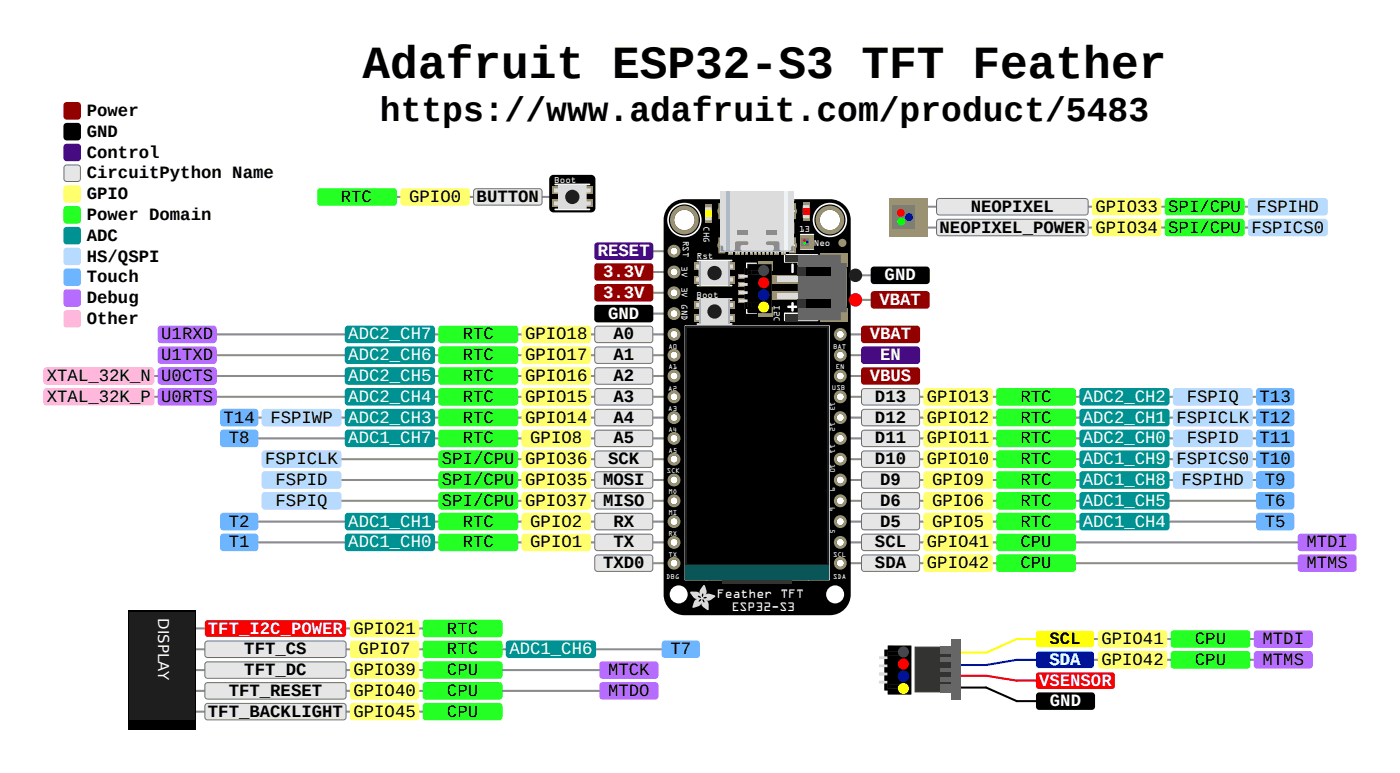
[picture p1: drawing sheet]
<svg xmlns="http://www.w3.org/2000/svg" width="128mm" height="71mm" viewBox="0 0 128 71" stroke-linecap="round" stroke-linejoin="round" font-family="sans-serif">
<defs><g id="words">
<text font-size="4.2" x="33.2" y="7.1">Adafruit ESP32-S3 TFT Feather</text>
<text font-size="3.2" x="34.8" y="11.1">https://www.adafruit.com/product/5483</text>
<g font-size="1.6">
<text x="7.9" y="10.6">Power</text>
<text x="7.9" y="12.5">GND</text>
<text x="7.9" y="14.4">Control</text>
<text x="7.9" y="16.3">CircuitPython Name</text>
<text x="7.9" y="18.2">GPIO</text>
<text x="7.9" y="20.1">Power Domain</text>
<text x="7.9" y="22">ADC</text>
<text x="7.9" y="23.9">HS/QSPI</text>
<text x="31.2" y="18.5">RTC</text>
<text x="37.5" y="18.5">GPIO0</text>
<text x="43.7" y="18.5">BUTTON</text>
<text x="86.1" y="21.3">NEOPIXEL_POWER GPIO34 SPI/CPU FSPICS0</text>
<text x="89" y="19.4">NEOPIXEL</text>
<text x="100.4" y="19.4">GPIO33 SPI/CPU</text>
<text x="115.1" y="19.4">FSPIHD</text>
<text x="7.9" y="25.9">Touch</text>
<text x="7.9" y="27.8">Debug</text>
<text x="7.9" y="29.7">Other</text>
<text x="4.3" y="34.9">XTAL_32K_N U0CTS</text>
<text x="14.8" y="31.1">U1RXD</text>
<text x="14.8" y="33">U1TXD</text>
<text x="42.4" y="31.1">RTC</text>
<text x="42.4" y="33">RTC</text>
<text x="42.4" y="34.9">RTC</text>
<text x="48.1" y="31.1">GPIO18</text>
<text x="48.1" y="33">GPIO17</text>
<text x="48.1" y="34.9">GPIO16</text>
<text x="56.2" y="31.1">A0</text>
<text x="56.2" y="33">A1</text>
<text x="56.2" y="34.9">A2</text>
<text x="4.3" y="36.8">XTAL_32K_P U0RTS</text>
<text x="20.5" y="38.7">T14</text>
<text x="21" y="40.6">T8</text>
<text x="24.8" y="38.7">FSPIWP</text>
<text x="42.4" y="36.8">RTC</text>
<text x="42.4" y="38.7">RTC</text>
<text x="42.4" y="40.6">RTC</text>
<text x="48.1" y="36.8">GPIO15</text>
<text x="48.1" y="38.7">GPIO14</text>
<text x="48.6" y="40.6">GPIO8</text>
<text x="56.2" y="36.8">A3</text>
<text x="56.2" y="38.7">A4</text>
<text x="56.2" y="40.6">A5</text>
<text x="80.2" y="36.8">D13</text>
<text x="80.2" y="38.7">D12</text>
<text x="80.2" y="40.6">D11</text>
<text x="84.9" y="36.8">GPIO13</text>
<text x="84.9" y="38.7">GPIO12</text>
<text x="84.9" y="40.6">GPIO11</text>
<text x="93.5" y="36.8">RTC</text>
<text x="93.5" y="38.7">RTC</text>
<text x="93.5" y="40.6">RTC</text>
<text x="108.7" y="36.8">FSPIQ</text>
<text x="108.7" y="40.6">FSPID</text>
<text x="115.4" y="36.8">T13</text>
<text x="115.4" y="40.6">T11</text>
<text x="24.3" y="42.5">FSPICLK</text>
<text x="25.2" y="44.4">FSPID</text>
<text x="25.2" y="46.3">FSPIQ</text>
<text x="40.5" y="42.5">SPI/CPU GPIO36</text>
<text x="40.5" y="44.4">SPI/CPU GPIO35</text>
<text x="40.5" y="46.3">SPI/CPU GPIO37</text>
<text x="55.3" y="44.4">MOSI</text>
<text x="55.3" y="46.3">MISO</text>
<text x="55.7" y="42.5">SCK</text>
<text x="80.2" y="42.5">D10</text>
<text x="80.6" y="44.4">D9</text>
<text x="80.6" y="46.3">D6</text>
<text x="84.9" y="42.5">GPIO10</text>
<text x="85.4" y="44.4">GPIO9</text>
<text x="85.4" y="46.3">GPIO6</text>
<text x="93.5" y="42.5">RTC</text>
<text x="93.5" y="44.4">RTC</text>
<text x="93.5" y="46.3">RTC</text>
<text x="108.3" y="44.4">FSPIHD</text>
<text x="115.9" y="44.4">T9</text>
<text x="115.9" y="46.3">T6</text>
<text x="21" y="48.2">T2</text>
<text x="21" y="50.1">T1</text>
<text x="42.4" y="48.2">RTC</text>
<text x="42.4" y="50.1">RTC</text>
<text x="48.6" y="48.2">GPIO2</text>
<text x="48.6" y="50.1">GPIO1</text>
<text x="55.3" y="52">TXD0</text>
<text x="56.2" y="48.2">RX</text>
<text x="56.2" y="50.1">TX</text>
<text x="80.2" y="50.1">SCL</text>
<text x="80.2" y="52">SDA</text>
<text x="80.6" y="48.2">D5</text>
<text x="84.9" y="50.1">GPIO41</text>
<text x="84.9" y="52">GPIO42</text>
<text x="85.4" y="48.2">GPIO5</text>
<text x="93.5" y="48.2">RTC</text>
<text x="93.5" y="50.1">CPU</text>
<text x="93.5" y="52">CPU</text>
<text x="115.9" y="48.2">T5</text>
<text x="119.7" y="50.1">MTDI</text>
<text x="119.7" y="52">MTMS</text>
<text x="22.4" y="59.9">TFT_CS</text>
<text x="32.9" y="59.9">GPIO7</text>
<text x="41" y="58">RTC</text>
<text x="41" y="59.9">RTC</text>
<text x="61.4" y="59.9">T7</text>
<text x="96.2" y="59">SCL</text>
<text x="100.9" y="59">GPIO41</text>
<text x="109.5" y="59">CPU</text>
<text x="115.7" y="59">MTDI</text>
<text x="19" y="65.6">TFT_BACKLIGHT GPIO45</text>
<text x="21" y="63.7">TFT_RESET</text>
<text x="22.4" y="61.8">TFT_DC</text>
<text x="32.4" y="63.7">GPIO40</text>
<text x="32.4" y="61.8">GPIO39</text>
<text x="41" y="61.8">CPU</text>
<text x="41" y="63.7">CPU</text>
<text x="41" y="65.6">CPU</text>
<text x="55.7" y="61.8">MTCK</text>
<text x="55.7" y="63.7">MTDO</text>
<text x="100.9" y="60.9">GPIO42</text>
<text x="109.5" y="60.9">CPU</text>
<text x="115.7" y="60.9">MTMS</text>
</g>
<g font-size="1.6" fill="#fff">
<text x="54.8" y="23.5">RESET</text>
<text x="55.3" y="25.4">3.3V</text>
<text x="55.3" y="27.3">3.3V</text>
<text x="55.7" y="29.2">GND</text>
<text x="80.6" y="27.9">VBAT</text>
<text x="81.1" y="25.7">GND</text>
<text x="31.9" y="31.1">ADC2_CH7</text>
<text x="31.9" y="33">ADC2_CH6</text>
<text x="31.9" y="34.9">ADC2_CH5</text>
<text x="79.7" y="31.1">VBAT</text>
<text x="79.7" y="34.9">VBUS</text>
<text x="80.6" y="33">EN</text>
<text x="31.9" y="36.8">ADC2_CH4</text>
<text x="31.9" y="38.7">ADC2_CH3</text>
<text x="31.9" y="40.6">ADC1_CH7</text>
<text x="99.2" y="36.8">ADC2_CH2</text>
<text x="99.2" y="38.7">ADC2_CH1 FSPICLK T12</text>
<text x="99.2" y="40.6">ADC2_CH0</text>
<text x="99.2" y="42.5">ADC1_CH9 FSPICS0 T10</text>
<text x="99.2" y="44.4">ADC1_CH8</text>
<text x="99.2" y="46.3">ADC1_CH5</text>
<text x="31.9" y="48.2">ADC1_CH1</text>
<text x="31.9" y="50.1">ADC1_CH0</text>
<text x="99.2" y="48.2">ADC1_CH4</text>
<text x="46.7" y="59.9">ADC1_CH6</text>
<text x="95.2" y="62.8">VSENSOR</text>
<text x="96.2" y="60.9">SDA</text>
<text x="96.2" y="64.7">GND</text>
</g>
<text font-size="1.6" fill="#fffff7" x="19" y="58">TFT_I2C_POWER GPIO21</text>
<text font-size="1.4" fill="#fff" x="14.5" y="56.6" transform="rotate(90 14.5 56.6)">DISPLAY</text>
<g font-size="1" fill="#fff">
<text x="65.7" y="54.7">Feather</text>
<text x="67" y="56">ESP32-S3</text>
<text x="71.5" y="54.7">TFT</text>
</g>
<g font-size=".7" fill="#fff">
<text x="50.8" y="16.8">Boot</text>
<text x="62.6" y="22" transform="rotate(90 62.6 22)">RST</text>
<text x="63.8" y="23.7">Rst</text>
<text x="64.5" y="20.7" transform="rotate(90 64.5 20.7)">CHG</text>
<text x="73.2" y="21.2">13</text>
<text x="74.6" y="22.5">Neo</text>
<text x="62.5" y="24.4" transform="rotate(90 62.5 24.4)">3V</text>
<text x="62.5" y="26.3" transform="rotate(90 62.5 26.3)">3V</text>
<text x="62.5" y="27.9" transform="rotate(90 62.5 27.9)">GND</text>
<text x="63.8" y="27.3">Boot</text>
<text x="70.9" y="28" transform="rotate(90 70.9 28)">I2C</text>
</g>
<g font-size=".6" fill="#fff">
<text x="61.2" y="35.8">A2</text>
<text x="61.2" y="33.8">A1</text>
<text x="61.2" y="31.9">A0</text>
<text x="76.2" y="35.7">USB</text>
<text x="76.3" y="31.9">BAT</text>
<text x="76.6" y="33.8">EN</text>
<text x="61.2" y="37.7">A3</text>
<text x="61.2" y="41.5">A5</text>
<text x="61.2" y="39.6">A4</text>
<text x="76.1" y="36.8" transform="rotate(90 76.1 36.8)">13</text>
<text x="76.1" y="38.7" transform="rotate(90 76.1 38.7)">12</text>
<text x="76.1" y="40.7" transform="rotate(90 76.1 40.7)">11</text>
<text x="61.1" y="43.4">SCK</text>
<text x="61.2" y="45.3">MO</text>
<text x="61.2" y="47.2">MI</text>
<text x="76.1" y="42.5" transform="rotate(90 76.1 42.5)">10</text>
<text x="76.1" y="44.6" transform="rotate(90 76.1 44.6)">9</text>
<text x="76.1" y="46.5" transform="rotate(90 76.1 46.5)">6</text>
<text x="61" y="53">DBG</text>
<text x="61.2" y="49.1">RX</text>
<text x="61.2" y="51">TX</text>
<text x="76.1" y="48.5" transform="rotate(90 76.1 48.5)">5</text>
<text x="76.3" y="53">SDA</text>
<text x="76.3" y="51">SCL</text>
</g>
</g></defs>
<path d="M57.2 23h3.9" fill="none" stroke="#8c8c8c" stroke-width=".19"/>
<path d="M54.6 22.2h5l.2 .2 .1 .1v1l-.1 .2-.2 .1h-4.8l-.3-.1v-.2v-1z" fill="#490092"/>
<path d="M57.2 24.9h3.9" fill="none" stroke="#8c8c8c" stroke-width=".19"/>
<path d="M54.6 24.1h5h.1l.2 .3v1l-.1 .2-.2 .1h-4.8l-.3-.1v-.2v-1z" fill="#920000"/>
<path d="M57.2 26.8h3.9" fill="none" stroke="#8c8c8c" stroke-width=".19"/>
<path d="M54.6 26.1l5-.1 .2 .2 .1 .1v1l-.2 .3h-.1h-4.8h-.2l-.1-.3v-1z" fill="#920000"/>
<path d="M17.2 30.6h43.9M57.2 28.7h3.9" fill="none" stroke="#8c8c8c" stroke-width=".19"/>
<path d="M54.6 28l5-.1 .1 .1 .2 .2v1l-.1 .2-.2 .1h-4.8l-.3-.1v-.2v-1z" fill="#000"/>
<path d="M54.6 29.9h.2h4.8h.1l.1 .2v1l-.1 .2-.1 .1h-4.8l-.2-.1-.1-.2v-1z" fill="#e6e6e6" stroke="#737373" stroke-width=".09"/>
<path d="M47.8 30l.3-.2h5.8l.1 .1 .2 .2v1l-.2 .3h-.1h-5.8h-.2l-.1-.3z" fill="#ffff6d"/>
<path d="M40.3 29.9l6.9-.1 .2 .2 .1 .1v1l-.1 .2-.2 .1h-6.7h-.2l-.1-.3v-1z" fill="#24ff24"/>
<path d="M31.6 30l.3-.2h7.7l.1 .1 .2 .2v1l-.2 .3h-.1h-7.7h-.2l-.1-.3z" fill="#009292"/>
<path d="M14.5 30l.2-.2h4.9l.1 .1 .2 .2v1l-.2 .3h-.1h-4.9h-.1l-.2-.3z" fill="#b66dff"/>
<path d="M17.2 32.5h43.9" fill="none" stroke="#8c8c8c" stroke-width=".19"/>
<path d="M54.6 31.8h.2h4.8h.1l.1 .2v1l-.1 .2-.1 .1h-4.8l-.2-.1-.1-.2v-1z" fill="#e6e6e6" stroke="#737373" stroke-width=".09"/>
<path d="M47.8 31.9l.3-.2h5.8l.2 .2 .1 .1v1l-.2 .3h-.1h-5.8h-.2l-.1-.3z" fill="#ffff6d"/>
<path d="M40.3 31.8l6.9-.1 .2 .2 .1 .1v1l-.1 .2-.2 .1h-6.7l-.3-.1v-.2v-1z" fill="#24ff24"/>
<path d="M31.6 31.9l.3-.2h7.7l.2 .2 .1 .1v1l-.2 .3h-.1h-7.7l-.3-.1v-.2z" fill="#009292"/>
<path d="M14.5 31.9l.2-.2h4.9l.2 .2 .1 .1v1l-.2 .3h-.1h-4.9h-.1l-.2-.3z" fill="#b66dff"/>
<path d="M9.1 34.4h52" fill="none" stroke="#8c8c8c" stroke-width=".19"/>
<path d="M54.6 33.8l.2-.1h4.8l.1 .1 .1 .1v1l-.1 .2-.1 .1h-4.8l-.2-.1-.1-.2v-1z" fill="#e6e6e6" stroke="#737373" stroke-width=".09"/>
<path d="M47.9 33.7l6-.1 .1 .1 .2 .2v1l-.2 .3h-.1h-5.8l-.3-.1v-.2v-1z" fill="#ffff6d"/>
<path d="M40.3 33.7l6.9-.1 .1 .1 .2 .2v1l-.1 .2-.2 .1h-6.7l-.3-.1v-.2v-1z" fill="#24ff24"/>
<path d="M31.7 33.7l7.9-.1 .1 .1 .2 .2v1l-.1 .2-.2 .1h-7.7l-.3-.1v-.2v-1z" fill="#009292"/>
<path d="M14.6 33.7l5-.1 .1 .1 .2 .2v1l-.2 .3h-.1h-4.9h-.1l-.2-.3v-1z" fill="#b66dff"/>
<path d="M4.1 33.7l9.7-.1 .2 .1 .1 .2v1v.2l-.3 .1h-9.5l-.3-.1v-.2v-1z" fill="#ffb6db"/>
<path d="M9.1 36.3h52" fill="none" stroke="#8c8c8c" stroke-width=".19"/>
<path d="M54.6 35.7l.2-.1h4.8l.1 .1 .1 .1v1l-.1 .2-.1 .1h-4.8l-.2-.1-.1-.2v-1z" fill="#e6e6e6" stroke="#737373" stroke-width=".09"/>
<path d="M47.9 35.6l6-.1 .1 .1 .2 .2v1l-.2 .3h-.1h-5.8h-.2l-.1-.3v-1z" fill="#ffff6d"/>
<path d="M40.3 35.6l6.9-.1 .2 .2 .1 .1v1l-.2 .3h-.1h-6.7h-.2l-.1-.3v-1z" fill="#24ff24"/>
<path d="M31.7 35.6l7.9-.1 .1 .1 .2 .2v1l-.2 .3h-.1h-7.7h-.2l-.1-.3v-1z" fill="#009292"/>
<path d="M14.6 35.6l5-.1 .2 .2 .1 .1v1l-.2 .3h-.1h-4.9h-.1l-.2-.3v-1z" fill="#b66dff"/>
<path d="M4 35.7l.3-.2h9.5l.3 .2v.1v1l-.1 .3h-.2h-9.5h-.2l-.1-.3z" fill="#ffb6db"/>
<path d="M21.9 38.2h39.2" fill="none" stroke="#8c8c8c" stroke-width=".19"/>
<path d="M54.6 37.6l.2-.1h4.8l.1 .1 .1 .1v1l-.1 .2-.1 .1h-4.8l-.2-.1-.1-.2v-1z" fill="#e6e6e6" stroke="#737373" stroke-width=".09"/>
<path d="M47.8 37.6l.3-.2h5.8l.1 .1 .2 .2v1l-.2 .3h-.1h-5.8h-.2l-.1-.3z" fill="#ffff6d"/>
<path d="M40.3 37.5l6.9-.1 .2 .2 .1 .1v1l-.1 .2-.2 .1h-6.7l-.3-.1v-.2v-1z" fill="#24ff24"/>
<path d="M31.6 37.6l.3-.2h7.7l.1 .1 .2 .2v1l-.2 .3h-.1h-7.7l-.3-.1v-.2z" fill="#009292"/>
<path d="M24 37.6l.3-.2h6.7l.3 .2v.1v1v.2l-.3 .1h-6.7h-.2l-.1-.3z" fill="#b6dbff"/>
<path d="M20.2 37.6l.3-.2 3 .1 .2 .2-.1 1.2-.2 .1h-3.1l-.1-.3z" fill="#6db6ff"/>
<path d="M21.9 40.2h39.2" fill="none" stroke="#8c8c8c" stroke-width=".19"/>
<path d="M54.6 39.5l.2-.1h4.8l.1 .1 .1 .1v1.1l-.1 .1-.1 .1h-4.8l-.2-.1-.1-.1v-1.1z" fill="#e6e6e6" stroke="#737373" stroke-width=".09"/>
<path d="M47.8 39.5l.3-.2h5.8l.1 .1 .2 .2v1.1l-.2 .2-.1 .1h-5.8l-.2-.1-.1-.2z" fill="#ffff6d"/>
<path d="M40.3 39.4l6.9-.1 .2 .2 .1 .1v1.1l-.1 .1-.2 .2h-6.7l-.2-.1-.1-.2v-1.1z" fill="#24ff24"/>
<path d="M31.6 39.5l.3-.2h7.7l.1 .1 .2 .2v1.1l-.2 .2-.1 .1h-7.7l-.2-.1-.1-.2z" fill="#009292"/>
<path d="M20.2 39.5l.3-.2 3 .1 .2 .2-.1 1.2-.2 .2-3.1-.1-.1-.2z" fill="#6db6ff"/>
<path d="M27.6 42.1h33.5" fill="none" stroke="#8c8c8c" stroke-width=".19"/>
<path d="M54.6 41.4l.2-.1h4.8l.1 .1 .1 .2v1l-.1 .1-.1 .1h-4.8l-.2-.1-.1-.1v-1z" fill="#e6e6e6" stroke="#737373" stroke-width=".09"/>
<path d="M47.8 41.4l.3-.1h5.8l.2 .1 .1 .2v1l-.2 .2-.1 .1h-5.8l-.2-.1-.1-.2z" fill="#ffff6d"/>
<path d="M40.3 41.3h6.9l.2 .1 .1 .2v1l-.1 .1-.2 .2h-6.7l-.3-.2v-.1v-1z" fill="#24ff24"/>
<path d="M24 41.4l.3-.1h6.7l.3 .1v.2v1v.1l-.3 .2h-6.7l-.2-.1-.1-.2z" fill="#b6dbff"/>
<path d="M27.6 44h33.5" fill="none" stroke="#8c8c8c" stroke-width=".19"/>
<path d="M54.6 43.3l.2-.1h4.8l.1 .1 .1 .2v1l-.1 .1-.1 .1h-4.8l-.2-.1-.1-.1v-1z" fill="#e6e6e6" stroke="#737373" stroke-width=".09"/>
<path d="M47.9 43.2h6h.1l.2 .3v1l-.2 .2-.1 .1h-5.8l-.3-.2v-.1v-1z" fill="#ffff6d"/>
<path d="M40.3 43.2h6.9h.1l.2 .3v1l-.1 .1-.2 .2h-6.7l-.3-.2v-.1v-1z" fill="#24ff24"/>
<path d="M24.1 43.2h6.9h.1l.2 .3v1v.1l-.3 .2h-6.7l-.3-.2v-.1v-1z" fill="#b6dbff"/>
<path d="M27.6 45.9h33.5" fill="none" stroke="#8c8c8c" stroke-width=".19"/>
<path d="M54.6 45.2l.2-.1h4.8l.1 .1 .1 .2v1l-.1 .1-.1 .1h-4.8l-.2-.1-.1-.1v-1z" fill="#e6e6e6" stroke="#737373" stroke-width=".09"/>
<path d="M47.9 45.1h6h.1l.2 .3v1l-.2 .2-.1 .1h-5.8l-.2-.1-.1-.2v-1z" fill="#ffff6d"/>
<path d="M40.3 45.1h6.9l.2 .1 .1 .2v1l-.2 .2-.1 .1h-6.7l-.2-.1-.1-.2v-1z" fill="#24ff24"/>
<path d="M24 45.2l.3-.1h6.7l.3 .1v.2v1l-.2 .2-.1 .1h-6.7l-.2-.1-.1-.2z" fill="#b6dbff"/>
<path d="M21.9 47.8h39.2" fill="none" stroke="#8c8c8c" stroke-width=".19"/>
<path d="M54.6 47.1l.2-.1h4.8l.1 .1 .1 .2v1l-.1 .2h-.1h-4.8h-.2l-.1-.2v-1z" fill="#e6e6e6" stroke="#737373" stroke-width=".09"/>
<path d="M47.8 47.1l.3-.1h5.8h.1l.2 .3v1l-.1 .1-.2 .2h-5.8l-.3-.2v-.1z" fill="#ffff6d"/>
<path d="M40.3 47h6.9l.2 .1 .1 .2v1l-.1 .1-.2 .2h-6.7l-.3-.2v-.1v-1z" fill="#24ff24"/>
<path d="M31.7 47h7.9h.1l.2 .3v1l-.1 .1-.2 .2h-7.7l-.3-.2v-.1v-1z" fill="#009292"/>
<path d="M20.2 47.1l.3-.1h3l.2 .3-.1 1.1-.2 .2-3.1-.1-.1-.2z" fill="#6db6ff"/>
<path d="M21.9 49.7h39.2" fill="none" stroke="#8c8c8c" stroke-width=".19"/>
<path d="M54.6 49l.2-.1h4.8l.1 .1 .1 .2v1l-.1 .2h-.1h-4.8h-.2l-.1-.2v-1z" fill="#e6e6e6" stroke="#737373" stroke-width=".09"/>
<path d="M47.8 49l.3-.1h5.8h.1l.2 .3v1l-.2 .2-.1 .1h-5.8l-.2-.1-.1-.2z" fill="#ffff6d"/>
<path d="M40.3 48.9h6.9l.2 .1 .1 .2v1l-.1 .1-.2 .2h-6.7l-.2-.1-.1-.2v-1z" fill="#24ff24"/>
<path d="M31.6 49l.3-.1h7.7h.1l.2 .3v1l-.2 .2-.1 .1h-7.7l-.2-.1-.1-.2z" fill="#009292"/>
<path d="M20.2 49l.3-.1h3l.2 .3-.1 1.1-.2 .2-3.1-.1-.1-.2z" fill="#6db6ff"/>
<path d="M57.2 51.6h3.9" fill="none" stroke="#8c8c8c" stroke-width=".19"/>
<path d="M54.6 50.9l.2-.1h4.8l.1 .1 .1 .2v1l-.1 .2h-.1h-4.8h-.2l-.1-.2v-1z" fill="#e6e6e6" stroke="#737373" stroke-width=".09"/>
<path d="M77.7 30.6h3.9" fill="none" stroke="#8c8c8c" stroke-width=".19"/>
<path d="M78.9 30l.3-.2h4.8l.3 .2v.1v1v.2l-.3 .1h-4.8h-.2l-.1-.3z" fill="#920000"/>
<path d="M77.7 32.5h3.9" fill="none" stroke="#8c8c8c" stroke-width=".19"/>
<path d="M78.9 31.9l.3-.2h4.8l.3 .2v.1v1v.2l-.3 .1h-4.8l-.3-.1v-.2z" fill="#490092"/>
<path d="M77.7 34.4h3.9" fill="none" stroke="#8c8c8c" stroke-width=".19"/>
<path d="M79 33.7l5-.1 .3 .2v.1v1v.2l-.3 .1h-4.8l-.3-.1v-.2v-1z" fill="#920000"/>
<path d="M77.7 36.3h39.1" fill="none" stroke="#8c8c8c" stroke-width=".19"/>
<path d="M79 35.7l.2-.1h4.8l.2 .1 .1 .1v1l-.1 .2-.2 .1h-4.8l-.2-.1-.1-.2v-1z" fill="#e6e6e6" stroke="#737373" stroke-width=".09"/>
<path d="M84.6 35.7l.3-.2h5.8l.2 .2 .1 .1v1l-.2 .3h-.1h-5.8h-.1l-.2-.3z" fill="#ffff6d"/>
<path d="M91.4 35.6l6.9-.1 .3 .2v.1v1l-.2 .3h-.1h-6.7h-.2l-.1-.3v-1z" fill="#24ff24"/>
<path d="M99 35.6l7.9-.1 .2 .2 .1 .1v1l-.2 .3h-.1h-7.7h-.2l-.1-.3v-1z" fill="#009292"/>
<path d="M107.6 35.6l6.9-.1 .2 .2 .1 .1v1l-.2 .3h-.1h-6.7h-.2l-.1-.3v-1z" fill="#b6dbff"/>
<path d="M115.2 35.6h3.3l.1 .2v1.2l-.3 .1h-3.1l-.1-.3v-1z" fill="#6db6ff"/>
<path d="M77.7 38.2h39.1" fill="none" stroke="#8c8c8c" stroke-width=".19"/>
<path d="M79 37.6l.2-.1h4.8l.2 .1 .1 .1v1l-.1 .2-.2 .1h-4.8l-.2-.1-.1-.2v-1z" fill="#e6e6e6" stroke="#737373" stroke-width=".09"/>
<path d="M84.6 37.6l.3-.2h5.8l.1 .1 .2 .2v1l-.2 .3h-.1h-5.8h-.1l-.2-.3z" fill="#ffff6d"/>
<path d="M91.4 37.5l6.9-.1 .3 .2v.1v1v.2l-.3 .1h-6.7l-.3-.1v-.2v-1z" fill="#24ff24"/>
<path d="M98.9 37.6l.3-.2h7.7l.2 .2 .1 .1v1l-.1 .2-.2 .1h-7.7h-.2l-.1-.3z" fill="#009292"/>
<path d="M107.5 37.6l.3-.2h6.7l.1 .1 .2 .2v1l-.2 .3h-.1h-6.7l-.3-.1v-.2z" fill="#b6dbff"/>
<path d="M115.2 37.5h3.3l.1 .2v1.2l-.3 .1h-3.1l-.1-.3v-1z" fill="#6db6ff"/>
<path d="M77.7 40.2h39.1" fill="none" stroke="#8c8c8c" stroke-width=".19"/>
<path d="M79 39.5l.2-.1h4.8l.2 .1 .1 .1v1.1l-.1 .1-.2 .1h-4.8l-.2-.1-.1-.1v-1.1z" fill="#e6e6e6" stroke="#737373" stroke-width=".09"/>
<path d="M84.6 39.5l.3-.2h5.8l.1 .1 .2 .2v1.1l-.2 .2-.1 .1h-5.8l-.1-.1-.2-.2z" fill="#ffff6d"/>
<path d="M91.4 39.4l6.9-.1 .3 .2v.1v1.1v.1l-.3 .2h-6.7l-.3-.2v-.1v-1.1z" fill="#24ff24"/>
<path d="M98.9 39.5l.3-.2h7.7l.2 .2 .1 .1v1.1l-.1 .1-.2 .2h-7.7l-.2-.1-.1-.2z" fill="#009292"/>
<path d="M107.5 39.5l.3-.2h6.7l.1 .1 .2 .2v1.1l-.2 .2-.1 .1h-6.7l-.2-.1-.1-.2z" fill="#b6dbff"/>
<path d="M115.2 39.4h3.3l.1 .2v1.2l-.3 .2-3.1-.1-.1-.2v-1.1z" fill="#6db6ff"/>
<path d="M77.7 42.1h39.1" fill="none" stroke="#8c8c8c" stroke-width=".19"/>
<path d="M79 41.4l.2-.1h4.8l.2 .1 .1 .2v1l-.1 .1-.2 .1h-4.8l-.2-.1-.1-.1v-1z" fill="#e6e6e6" stroke="#737373" stroke-width=".09"/>
<path d="M84.6 41.4l.3-.1h5.8l.2 .1 .1 .2v1l-.2 .2-.1 .1h-5.8l-.1-.1-.2-.2z" fill="#ffff6d"/>
<path d="M91.4 41.3h6.9l.3 .1v.2v1v.1l-.3 .2h-6.7l-.3-.2v-.1v-1z" fill="#24ff24"/>
<path d="M98.9 41.4l.3-.1h7.7l.2 .1 .1 .2v1l-.1 .1-.2 .2h-7.7l-.2-.1-.1-.2z" fill="#009292"/>
<path d="M107.5 41.4l.3-.1h6.7l.2 .1 .1 .2v1l-.2 .2-.1 .1h-6.7l-.2-.1-.1-.2z" fill="#b6dbff"/>
<path d="M115.2 41.3h3.3l.1 .3v1.1l-.3 .2-3.1-.1-.1-.2v-1z" fill="#6db6ff"/>
<path d="M77.7 44h39.1" fill="none" stroke="#8c8c8c" stroke-width=".19"/>
<path d="M79 43.3l.2-.1h4.8l.2 .1 .1 .2v1l-.1 .1-.2 .1h-4.8l-.2-.1-.1-.1v-1z" fill="#e6e6e6" stroke="#737373" stroke-width=".09"/>
<path d="M84.8 43.2h5.9h.1l.2 .3v1l-.1 .1-.2 .2h-5.8l-.1-.1-.2-.2v-1z" fill="#ffff6d"/>
<path d="M91.4 43.2h6.9l.3 .1v.2v1v.1l-.3 .2h-6.7l-.3-.2v-.1v-1z" fill="#24ff24"/>
<path d="M99 43.2h7.9h.1l.2 .3v1l-.1 .1-.2 .2h-7.7l-.3-.2v-.1v-1z" fill="#009292"/>
<path d="M107.6 43.2h6.9h.1l.2 .3v1l-.1 .1-.2 .2h-6.7l-.3-.2v-.1v-1z" fill="#b6dbff"/>
<path d="M115.2 43.2h3.3l.1 .3v1.1l-.3 .2-3.1-.1-.1-.2v-1z" fill="#6db6ff"/>
<path d="M77.7 45.9h39.1" fill="none" stroke="#8c8c8c" stroke-width=".19"/>
<path d="M79 45.2l.2-.1h4.8l.2 .1 .1 .2v1l-.1 .1-.2 .1h-4.8l-.2-.1-.1-.1v-1z" fill="#e6e6e6" stroke="#737373" stroke-width=".09"/>
<path d="M84.6 45.2l.3-.1h5.8h.1l.2 .3v1l-.2 .2-.1 .1h-5.8l-.1-.1-.2-.2z" fill="#ffff6d"/>
<path d="M91.4 45.1h6.9l.3 .1v.2v1l-.2 .2-.1 .1h-6.7l-.2-.1-.1-.2v-1z" fill="#24ff24"/>
<path d="M99 45.1h7.9l.2 .1 .1 .2v1l-.2 .2-.1 .1h-7.7l-.2-.1-.1-.2v-1z" fill="#009292"/>
<path d="M115.2 45.1h3.3l.1 .3v1.1l-.3 .2-3.1-.1-.1-.2v-1z" fill="#6db6ff"/>
<path d="M77.7 47.8h39.1" fill="none" stroke="#8c8c8c" stroke-width=".19"/>
<path d="M79 47.1l.2-.1h4.8l.2 .1 .1 .2v1l-.1 .2h-.2h-4.8h-.2l-.1-.2v-1z" fill="#e6e6e6" stroke="#737373" stroke-width=".09"/>
<path d="M84.6 47.1l.3-.1h5.8h.1l.2 .3v1l-.1 .1-.2 .2h-5.8l-.3-.2v-.1z" fill="#ffff6d"/>
<path d="M91.4 47h6.9l.3 .1v.2v1v.1l-.3 .2h-6.7l-.3-.2v-.1v-1z" fill="#24ff24"/>
<path d="M98.9 47.1l.3-.1h7.7l.2 .1 .1 .2v1l-.1 .1-.2 .2h-7.7l-.3-.2v-.1z" fill="#009292"/>
<path d="M115.2 47h3.3l.1 .3v1.1l-.3 .2-3.1-.1-.1-.2v-1z" fill="#6db6ff"/>
<path d="M77.7 49.7h43.9" fill="none" stroke="#8c8c8c" stroke-width=".19"/>
<path d="M79 49l.2-.1h4.8l.2 .1 .1 .2v1l-.1 .2h-.2h-4.8h-.2l-.1-.2v-1z" fill="#e6e6e6" stroke="#737373" stroke-width=".09"/>
<path d="M84.6 49l.3-.1h5.8h.1l.2 .3v1l-.2 .2-.1 .1h-5.8l-.1-.1-.2-.2z" fill="#ffff6d"/>
<path d="M91.3 49l.3-.1h6.7l.3 .1v.2v1v.1l-.3 .2h-6.7l-.2-.1-.1-.2z" fill="#24ff24"/>
<path d="M118.9 49l.3-.1h4.8h.2l.1 .3v1l-.1 .2-.2 .1h-4.8l-.3-.2v-.1z" fill="#b66dff"/>
<path d="M77.7 51.6h43.9" fill="none" stroke="#8c8c8c" stroke-width=".19"/>
<path d="M79 50.9l.2-.1h4.8l.2 .1 .1 .2v1l-.1 .2h-.2h-4.8h-.2l-.1-.2v-1z" fill="#e6e6e6" stroke="#737373" stroke-width=".09"/>
<path d="M84.6 50.9l.3-.1h5.8l.2 .1 .1 .2v1l-.2 .2-.1 .1h-5.8l-.1-.1-.2-.2z" fill="#ffff6d"/>
<path d="M91.4 50.8h6.9l.3 .1v.2v1v.1l-.3 .2h-6.7l-.3-.2v-.1v-1z" fill="#24ff24"/>
<path d="M118.9 50.9l.3-.1h4.8l.3 .1v.2v1l-.1 .2-.2 .1h-4.8l-.3-.2v-.1z" fill="#b66dff"/>
<path d="M95.9 58.5h22" fill="none" stroke="#8c8c8c" stroke-width=".19"/>
<path d="M81.3 59.1h2.2v4.5h-2.2v-.4h-.3v-3.7h.3z" fill="#666"/>
<path d="M81.6 62.7h1v.3h-1zM81.6 59.7h1v.4h-1z" fill="#000"/>
<g fill="#333">
<path d="M81.3 62.7h.3v.3h-.3z"/>
<path d="M81.3 59.7h.3v.4h-.3z"/>
</g>
<g fill="#dcdcdc">
<path d="M80.5 62.3h.8v.3h-.8z"/>
<path d="M80.5 61.6h.8v.3h-.8z"/>
<path d="M80.5 60.8l.8 .1v.2h-.8z"/>
<path d="M80.5 60.1h.8v.3h-.8z"/>
</g>
<g fill="#000">
<path d="M81.3 59.7h.3v.4h-.3zM81.3 62.7h.3v.3h-.3z"/>
<path d="M81.3 59.1v.4h-.3v.6l.3 .1v.2h-.3v.4l.3 .1v.2h-.3v.5h.3v.1v.2h-.3v.4h.3v.1v.2h-.3v.6h.3v.4h2.2v-4.5zM81.3 59.7h1.3v.4h-1.3zM81.3 62.7h1.3v.3h-1.3z"/>
</g>
<circle cx="82.8" cy="63.1" r=".51" fill="#ff0"/>
<circle cx="82.8" cy="60.8" r=".51" fill="#f00"/>
<circle cx="82.8" cy="61.9" r=".51" fill="#0019ff"/>
<circle cx="82.8" cy="59.7" r=".51" fill="#494949"/>
<path d="M96 60.4h-2.8l-2.8 .5h-2.9" fill="none" stroke="#00f" stroke-width=".19"/>
<path d="M87.5 59.8h2.9M96 58.5h-2.8l-2.8 1.3" fill="none" stroke="#ff0" stroke-width=".19"/>
<path d="M87.5 63h2.9l2.8 1.2h2.8" fill="none" stroke="#000" stroke-width=".19"/>
<path d="M87.5 61.9h2.8M90.4 61.9l2.7 .4M93.2 62.3h2.8" fill="none" stroke="#f00" stroke-width=".19"/>
<path d="M83.9 59.3h3.3v4.1h-3.3z" fill="#333" stroke="#333" stroke-width=".09"/>
<g fill="#666">
<path d="M87.2 58.6h.8v5.5h-.8z"/>
<path d="M86.2 62.7h1v.7h-1z"/>
<path d="M86.2 62h1v.4h-1z"/>
<path d="M86.2 61.2h1v.3h-1z"/>
<path d="M86.2 60.2h1v.4h-1z"/>
<path d="M86.2 59.2h1v.7h-1z"/>
</g>
<path d="M95 57.8h.2h4.8h.2v.2v1v.2l-.2 .1h-4.8l-.2-.1-.1-.2v-1z" fill="#ffff0c"/>
<path d="M100.7 57.8l6-.1 .2 .2 .1 .1v1l-.1 .2-.2 .1h-5.8l-.3-.1v-.2v-1z" fill="#ffff6d"/>
<path d="M107.4 57.8l6.9-.1 .2 .2 .1 .1v1l-.1 .2-.2 .1h-6.7l-.3-.1v-.2v-1z" fill="#24ff24"/>
<path d="M95.9 60.4h23" fill="none" stroke="#8c8c8c" stroke-width=".19"/>
<path d="M95 59.7h.2h4.8h.2v.2v1v.2l-.2 .1h-4.8l-.2-.1-.1-.2v-1z" fill="#002bff"/>
<path d="M100.7 59.7l6-.1 .1 .1 .2 .2v1l-.1 .2-.2 .1h-5.8l-.3-.1v-.2v-1z" fill="#ffff6d"/>
<path d="M107.4 59.7l6.9-.1 .1 .1 .2 .2v1l-.2 .3h-.1h-6.7h-.2l-.1-.3v-1z" fill="#24ff24"/>
<g fill="#b66dff">
<path d="M115 57.8l5-.1 .3 .2v.1v1v.2l-.3 .1h-4.8l-.3-.1v-.2v-1z"/>
<path d="M115 59.7l5-.1 .1 .1 .2 .2v1l-.2 .3h-.1h-4.8l-.3-.1v-.2v-1z"/>
</g>
<path d="M96 62.3h4.8M96 64.2h3.9" fill="none" stroke="#8c8c8c" stroke-width=".19"/>
<path d="M95.1 63.5l4.9-.1 .3 .2v.1v1v.2l-.3 .1h-4.8l-.2-.1-.1-.2v-1z" fill="#000"/>
<path d="M95 61.7l.2-.1h6.7l.2 .1 .1 .1v1l-.1 .2-.2 .1h-6.7l-.2-.1-.1-.2v-1z" fill="#f00"/>
<path d="M78.6 25.2h3.9M78.6 27.5h3.9" fill="none" stroke="#8c8c8c" stroke-width=".19"/>
<path d="M79.9 24.5l5-.1 .3 .2v.1v1l-.2 .3h-.1h-4.8h-.2l-.1-.3v-1z" fill="#000"/>
<g fill="#920000">
<path d="M79.8 26.8l.3-.1h4.8h.1l.2 .3v1l-.2 .2-.1 .1h-4.8l-.2-.1-.1-.2z"/>
<path d="M6 9.4l1.1-.1 .3 .2v1.2l-.1 .2-1.2 .1-.2-.2-.1-1.2z"/>
</g>
<path d="M5.9 11.4l.2-.1h1.2l.1 .3v1.1l-.3 .2-1.1-.1-.2-.2z" fill="#000"/>
<path d="M5.9 13.3l.2-.1h1.2l.1 .3v1.1l-.3 .2-1.1-.1-.2-.2z" fill="#490092"/>
<path d="M5.9 15.2l.2-.1h1l.2 .1 .1 .2v1l-.1 .1-.2 .1h-1l-.2-.1v-.1v-1z" fill="#e6e6e6" stroke="#737373" stroke-width=".09"/>
<path d="M5.9 17.1l.2-.1h1.2l.1 .3v1.1l-.3 .2-1.1-.1-.2-.2z" fill="#ffff6d"/>
<path d="M6 18.9h1.1l.3 .1v1.2l-.1 .2-1.2 .1-.2-.2-.1-1.1z" fill="#24ff24"/>
<path d="M5.9 20.9l.2-.1h1.2l.1 .3v1.1l-.3 .2-1.1-.1-.2-.2z" fill="#009292"/>
<path d="M5.9 22.8l.2-.1h1.2l.1 .3v1.1l-.3 .2-1.1-.1-.2-.2z" fill="#b6dbff"/>
<path d="M5.9 24.7l.2-.1h1.2l.1 .3v1.1l-.3 .2h-1.1l-.2-.3z" fill="#6db6ff"/>
<path d="M5.9 26.6l.2-.1h1.2l.1 .3v1.2l-.3 .1h-1.1l-.2-.3z" fill="#b66dff"/>
<path d="M6 28.4h1.1l.3 .1v1.2l-.1 .3h-1.2l-.2-.1-.1-1.2z" fill="#ffb6db"/>
<path d="M61.4 18.8l.4-.3 .4-.2 .5-.1h13.3a1.91 1.91 0 0 1 2 1.9v34.3a1.91 1.91 0 0 1-2 1.9h-13.3a1.91 1.91 0 0 1-1.9-1.9v-34.3l.1-.5 .2-.4zM65.2 45.8a.38 .38 0 0 0 .7 0 .38 .38 0 0 0-.7 0zM73 45.8a.38 .38 0 0 0 .7 0 .38 .38 0 0 0-.7 0zM67 22.1a.25 .25 0 0 0 .5 0 .25 .25 0 0 0-.5 0zM71.3 22.1a.25 .25 0 0 0 .5 0 .25 .25 0 0 0-.5 0zM61.4 54.4a.83 .83 0 0 0 1.6 0 .83 .83 0 0 0-1.6 0zM75.7 54.4a.83 .83 0 0 0 1.6 0 .83 .83 0 0 0-1.6 0zM61.4 51.6a.35 .35 0 0 0 .7 0 .35 .35 0 0 0-.7 0zM61.4 49.7a.35 .35 0 0 0 .7 0 .35 .35 0 0 0-.7 0zM61.4 47.8a.35 .35 0 0 0 .7 0 .35 .35 0 0 0-.7 0zM61.4 45.9a.35 .35 0 0 0 .7 0 .35 .35 0 0 0-.7 0zM61.4 44a.35 .35 0 0 0 .7 0 .35 .35 0 0 0-.7 0zM61.4 42.1a.35 .35 0 0 0 .7 0 .35 .35 0 0 0-.7 0zM61.4 40.2a.35 .35 0 0 0 .7 0 .35 .35 0 0 0-.7 0zM61.4 38.2a.35 .35 0 0 0 .7 0 .35 .35 0 0 0-.7 0zM61.4 36.3a.35 .35 0 0 0 .7 0 .35 .35 0 0 0-.7 0zM61.4 34.4a.35 .35 0 0 0 .7 0 .35 .35 0 0 0-.7 0zM61.4 32.5a.35 .35 0 0 0 .7 0 .35 .35 0 0 0-.7 0zM61.4 30.6a.35 .35 0 0 0 .7 0 .35 .35 0 0 0-.7 0zM61.4 28.7a.35 .35 0 0 0 .7 0 .35 .35 0 0 0-.7 0zM61.4 26.8a.35 .35 0 0 0 .7 0 .35 .35 0 0 0-.7 0zM61.4 24.9a.35 .35 0 0 0 .7 0 .35 .35 0 0 0-.7 0zM61.4 23a.35 .35 0 0 0 .7 0 .35 .35 0 0 0-.7 0zM76.7 30.6a.34 .34 0 0 0 .6 0 .34 .34 0 0 0-.6 0zM76.7 32.5a.34 .34 0 0 0 .6 0 .34 .34 0 0 0-.6 0zM76.7 34.4a.34 .34 0 0 0 .6 0 .34 .34 0 0 0-.6 0zM76.7 36.3a.34 .34 0 0 0 .6 0 .34 .34 0 0 0-.6 0zM76.7 38.2a.34 .34 0 0 0 .6 0 .34 .34 0 0 0-.6 0zM76.7 40.2a.34 .34 0 0 0 .6 0 .34 .34 0 0 0-.6 0zM76.7 42.1a.34 .34 0 0 0 .6 0 .34 .34 0 0 0-.6 0zM76.7 44a.34 .34 0 0 0 .6 0 .34 .34 0 0 0-.6 0zM76.7 45.9a.34 .34 0 0 0 .6 0 .34 .34 0 0 0-.6 0zM76.7 47.8a.34 .34 0 0 0 .6 0 .34 .34 0 0 0-.6 0zM76.7 49.7a.34 .34 0 0 0 .6 0 .34 .34 0 0 0-.6 0zM76.7 51.6a.34 .34 0 0 0 .6 0 .34 .34 0 0 0-.6 0zM75.1 20.1a.95 .95 0 0 0 1.9 0 .95 .95 0 0 0-1.9 0zM61.8 20.1a.95 .95 0 0 0 1.9 0 .95 .95 0 0 0-1.9 0zM72.4 22.5a.23 .23 0 0 0 .4 0 .23 .23 0 0 0-.4 0zM65.9 22.5a.25 .25 0 0 0 .5 0 .25 .25 0 0 0-.5 0zM72.4 19.3a.23 .23 0 0 0 .4 0 .23 .23 0 0 0-.4 0zM65.9 19.3a.25 .25 0 0 0 .5 0 .25 .25 0 0 0-.5 0z" fill="#000"/>
<path d="M64.7 19.4h.4l-.2 .3z" fill="none" stroke="#fff" stroke-width=".11"/>
<path d="M64.6 19.7h.6v.1h-.6z" fill="#fff"/>
<path d="M73.9 19.3l.1 .2h-.3zM68.4 27.9v.8h.9M69.3 24.1h-.9v.9M70.6 24.9v3.1" fill="none" stroke="#fff" stroke-width=".11"/>
<path d="M73.6 19.2h.5v.1h-.5z" fill="#fff"/>
<path d="M62.8 29.9h13.2v23.2h-13.2zM63.1 30.2h12.6v22.4h-12.6zM63.8 31.1h11.1v18.6h-11.1z" fill="none" stroke="#fff" stroke-width=".1"/>
<path d="M73.4 21.5h1.2M73.4 22.8h1.2M74.1 22.1h.4M64.8 53.1v-9.6a.75 .75 0 0 1 .7-.7h7.8a.75 .75 0 0 1 .8 .7v9.6" fill="none" stroke="#fff" stroke-width=".11"/>
<g fill="none" stroke="#fff" stroke-width=".15">
<path d="M63.9 27.4h3.1M63.9 29.7h3.1M63.9 23.9h3.1M63.9 26.1h3.1M73.8 27.7v1h-1.9v.6h3M74.9 23.3h-3v.7h1.9v1M77.5 24.7v3.3"/>
<circle cx="62.7" cy="20.1" r="1.5"/>
<circle cx="76" cy="20.1" r="1.5"/>
</g>
<path d="M72.2 28.1h.8M72.6 24.2v.7M72.6 27.8v.6" fill="none" stroke="#fff" stroke-width=".23"/>
<path d="M66 18.4v-1h6.7v1M66 20.4v1M72.7 20.4v1" fill="none" stroke="#fff" stroke-width=".09"/>
<g fill="#9a916c">
<path d="M64.6 18.7h.6v.6h-.6z"/>
<path d="M64.6 19.8h.6v.6h-.6z"/>
<path d="M67.6 25.1h1.2v.4h-1.2z"/>
<path d="M67.6 25.8h1.2v.5h-1.2z"/>
<path d="M67.6 26.6h1.2v.4h-1.2z"/>
<path d="M67.6 27.3h1.2v.5h-1.2z"/>
<path d="M69.4 28.1h1.4v.9h-1.4z"/>
<path d="M69.4 23.9h1.4v.9h-1.4z"/>
<path d="M73.6 19.6h.6v.6h-.6z"/>
<path d="M73.6 18.5h.6v.6h-.6z"/>
<path d="M72.4 42.3h.3v1.3h-.3z"/>
<path d="M71.9 42.3h.3v1.3h-.3z"/>
<path d="M71.4 42.3h.2v1.3h-.2z"/>
<path d="M70.9 42.3h.2v1.3h-.2z"/>
<path d="M70.3 42.3h.3v1.3h-.3z"/>
<path d="M69.8 42.3h.3v1.3h-.3z"/>
<path d="M69.3 42.3h.2v1.3h-.2z"/>
<path d="M68.8 42.3h.2v1.3h-.2z"/>
<path d="M68.2 42.3h.3v1.3h-.3z"/>
<path d="M67.7 42.3h.3v1.3h-.3z"/>
<path d="M67.2 42.3h.2v1.3h-.2z"/>
<path d="M66.7 42.3h.2v1.3h-.2z"/>
<path d="M66.1 42.3h.3v1.3h-.3z"/>
</g>
<g fill="none" stroke="#9a916c" stroke-width=".25">
<circle cx="61.8" cy="38.2" r=".46"/>
<circle cx="61.8" cy="30.6" r=".46"/>
<circle cx="61.8" cy="36.3" r=".46"/>
<circle cx="61.8" cy="32.5" r=".46"/>
<circle cx="61.8" cy="23" r=".46"/>
<circle cx="61.8" cy="26.8" r=".46"/>
<circle cx="61.8" cy="24.9" r=".46"/>
<circle cx="61.8" cy="28.7" r=".46"/>
<circle cx="61.8" cy="34.4" r=".46"/>
<circle cx="77" cy="30.6" r=".46"/>
<circle cx="77" cy="34.4" r=".46"/>
<circle cx="77" cy="38.2" r=".46"/>
<circle cx="77" cy="32.5" r=".46"/>
<circle cx="77" cy="36.3" r=".46"/>
<circle cx="61.8" cy="44" r=".46"/>
<circle cx="61.8" cy="49.7" r=".46"/>
<circle cx="61.8" cy="51.6" r=".46"/>
<circle cx="61.8" cy="42.1" r=".46"/>
<circle cx="61.8" cy="45.9" r=".46"/>
<circle cx="61.8" cy="47.8" r=".46"/>
<circle cx="61.8" cy="40.2" r=".46"/>
<circle cx="77" cy="44" r=".46"/>
<circle cx="77" cy="40.2" r=".46"/>
<circle cx="77" cy="42.1" r=".46"/>
<circle cx="77" cy="47.8" r=".46"/>
<circle cx="77" cy="51.6" r=".46"/>
<circle cx="77" cy="45.9" r=".46"/>
<circle cx="77" cy="49.7" r=".46"/>
</g>
<g fill="#9a916c">
<path d="M73.4 22.3h.4v.4h-.4z"/>
<path d="M74.1 22.3h.4v.4h-.4z"/>
<path d="M74.1 21.6h.4v.4h-.4z"/>
<path d="M73.4 21.6h.4v.4h-.4z"/>
<path d="M66.7 27.6h.7v.7h-.7z"/>
<path d="M63.6 27.6h.7v.7h-.7z"/>
<path d="M66.7 28.8h.7v.7h-.7z"/>
<path d="M63.6 28.8h.7v.7h-.7z"/>
<path d="M66.7 24.1h.7v.6h-.7z"/>
<path d="M63.6 24.1h.7v.6h-.7z"/>
<path d="M66.7 25.3h.7v.6h-.7z"/>
<path d="M63.6 25.3h.7v.6h-.7z"/>
</g>
<g fill="none" stroke="#9a916c" stroke-width=".38">
<circle cx="62.7" cy="20.1" r="1.13"/>
<circle cx="76" cy="20.1" r="1.13"/>
</g>
<g fill="#9a916c">
<path d="M70.8 25.2h3.4v.8h-3.4z"/>
<path d="M70.8 26.7h3.4v.8h-3.4z"/>
<path d="M75.1 23.2h2.6v1.2h-2.6z"/>
<path d="M75.1 28.3h2.6v1.2h-2.6z"/>
<path d="M71.6 22.5h.4v.8h-.4z"/>
<path d="M71 22.5h.4v.8h-.4z"/>
<path d="M70.2 22.5h.2v.8h-.2z"/>
<path d="M69.5 22.5h.2v.8h-.2z"/>
<path d="M69.1 22.5h.2v.8h-.2z"/>
<path d="M68.3 22.5h.2v.8h-.2z"/>
<path d="M66.8 22.5h.4v.8h-.4z"/>
<path d="M67.4 22.5h.4v.8h-.4z"/>
<path d="M68 22.5h.2v.8h-.2z"/>
<path d="M68.7 22.5h.2v.8h-.2z"/>
<path d="M69.8 22.5h.2v.8h-.2z"/>
<path d="M70.6 22.5h.2v.8h-.2z"/>
<circle cx="77.2" cy="22.2" r=".38"/>
<circle cx="63.8" cy="51.5" r=".37"/>
</g>
<circle cx="72.6" cy="22.5" r=".32" fill="none" stroke="#9a916c" stroke-width=".19"/>
<path d="M72.3 21.7h.6v1.5h-.6zM72.3 22.5a.32 .32 0 0 0 .6 0 .32 .32 0 0 0-.6 0z" fill="#9a916c"/>
<circle cx="66.1" cy="22.5" r=".32" fill="none" stroke="#9a916c" stroke-width=".19"/>
<path d="M65.8 21.7h.7v1.5h-.7zM65.8 22.5a.35 .35 0 0 0 .7 0 .35 .35 0 0 0-.7 0z" fill="#9a916c"/>
<circle cx="72.6" cy="19.3" r=".32" fill="none" stroke="#9a916c" stroke-width=".19"/>
<path d="M72.3 18.6h.6v1.5h-.6zM72.3 19.3a.32 .32 0 0 0 .6 0 .32 .32 0 0 0-.6 0z" fill="#9a916c"/>
<circle cx="66.1" cy="19.3" r=".32" fill="none" stroke="#9a916c" stroke-width=".19"/>
<path d="M65.8 18.6h.7v1.5h-.7zM65.8 19.3a.35 .35 0 0 0 .7 0 .35 .35 0 0 0-.7 0z" fill="#9a916c"/>
<path d="M64 24.5h.6v1.1h-.6z" fill="#dcdcdc"/>
<path d="M64 24.7h.6v.6h-.6z" fill="#6e554b"/>
<path d="M74.2 37h.6v1.2h-.6z" fill="#dcdcdc"/>
<path d="M74.2 37.3h.6v.6h-.6z" fill="#6e554b"/>
<path d="M72.6 35.9h.5v1.1h-.5z" fill="#dcdcdc"/>
<path d="M72.6 36.1h.6v.6h-.6z" fill="#6e554b"/>
<path d="M64.6 19h.6v1.2h-.6z" fill="#dcdcdc"/>
<path d="M64.6 19.3h.6v.6h-.6z" fill="#ff0"/>
<circle cx="64.9" cy="19.6" r=".09" fill="#b4b400"/>
<path d="M68.5 24.2h2.2v4.5h-2.2v-.4h-.3v-3.7h.3z" fill="#666"/>
<path d="M68.8 27.7h1v.4h-1zM68.8 24.8h1v.3h-1z" fill="#000"/>
<g fill="#333">
<path d="M68.5 27.7h.3v.4h-.3z"/>
<path d="M68.5 24.7l.3 .1v.3h-.3z"/>
</g>
<g fill="#dcdcdc">
<path d="M67.7 27.4h.8v.3h-.8z"/>
<path d="M67.7 26.7h.8v.2h-.8z"/>
<path d="M67.7 25.9h.8v.3h-.8z"/>
<path d="M67.7 25.2h.8v.2h-.8z"/>
</g>
<g fill="#000">
<path d="M68.5 27.7h.3v.4h-.3zM68.5 24.7l.3 .1v.3h-.3z"/>
<path d="M68.5 24.2v.4h-.3v.6h.3v.2h-.3v.5h.3v.3h-.3v.5h.3v.1v.1h-.3v.5h.3v.1v.2h-.3v.6h.3v.4h2.2v-4.5zM68.5 24.7l1.3 .1v.3h-1.3zM68.5 27.7h1.3v.4h-1.3z"/>
</g>
<circle cx="70" cy="28.1" r=".51" fill="#ff0"/>
<circle cx="70" cy="25.9" r=".51" fill="#f00"/>
<circle cx="70" cy="27" r=".51" fill="#0019ff"/>
<circle cx="70" cy="24.8" r=".51" fill="#494949"/>
<path d="M73.6 18.8h.5v1.2h-.5z" fill="#dcdcdc"/>
<path d="M73.6 19.1h.6v.6h-.6z" fill="#f00"/>
<circle cx="73.9" cy="19.4" r=".09" fill="#a00000"/>
<path d="M62.8 29.9h13.1v22.3h-13.1z" fill="#1e1e1e"/>
<path d="M73.4 21.5h1.2v1.2h-1.2z" fill="#9c8f6d"/>
<path d="M73.4 21.8h.8v.7h-.8z" fill="#807c73"/>
<circle cx="73.7" cy="22" r=".12" fill="#f00"/>
<circle cx="73.7" cy="22.3" r=".12" fill="#0f0"/>
<circle cx="74" cy="22.1" r=".12" fill="#00f"/>
<path d="M73.1 23.7h1.1v.6h-1.1z" fill="#dcdcdc"/>
<path d="M73.4 23.7h.6v.6h-.6z" fill="#333"/>
<path d="M67.6 20.5h1.2v.6h-1.2z" fill="#dcdcdc"/>
<path d="M67.9 20.5h.6v.6h-.6z" fill="#333"/>
<path d="M70 20.5h1.1v.6h-1.1z" fill="#dcdcdc"/>
<path d="M70.3 20.5h.6v.6h-.6z" fill="#333"/>
<path d="M63.8 27.7h.4v-.3h2.6v.3h.4v.4h-.4v.8h.4v.4h-.4v.4h-2.6v-.4h-.4v-.4h.4v-.8h-.4z" fill="#dcdcdc"/>
<circle cx="65.5" cy="28.5" r=".66" fill="#1e1e1e"/>
<path d="M64.1 27.4v2.3M66.8 27.4v2.3" fill="none" stroke="#b4b4b4" stroke-width=".15"/>
<path d="M63.8 24.2h.4v-.3h2.6v.3h.4v.4h-.4v.8h.4v.4h-.4v.3h-2.6v-.3h-.4v-.4h.4v-.8h-.4z" fill="#dcdcdc"/>
<circle cx="65.5" cy="25" r=".66" fill="#1e1e1e"/>
<path d="M64.1 23.9v2.2M66.8 23.9v2.2" fill="none" stroke="#b4b4b4" stroke-width=".15"/>
<path d="M63.2 54.2a.81 .81 0 0 0 .7 .6 .81 .81 0 0 0-.4 .8 .81 .81 0 0 0 .8-.4 .81 .81 0 0 0 .6 .7 .81 .81 0 0 0-.2-.9 .82 .82 0 0 0 .8-.4 .81 .81 0 0 0-.9-.1 .71 .71 0 0 0-.1-.9l-.4 .5v.3a.81 .81 0 0 0-.9-.2zM64.4 54.4v-.1v.2v.2zM63.9 54.6h.2l.1 .1h-.1zM64.1 54.9h.2l-.1 .1-.2 .1zM64.4 54.9l.1 .1v.2l-.1-.1zM64.5 54.7h.3l-.3 .1z" fill="#dcdcdc"/>
<path d="M73.1 23.3h3.9v.8h.6v4.5h-.6v.7h-3.9z" fill="#666"/>
<path d="M73.8 24.5h2.3v.7h-2.3zM73.8 27.5h2.3v.7h-2.3z" fill="#000"/>
<g fill="#333">
<path d="M73.1 24.5h.7v.7h-.7z"/>
<path d="M73.1 27.5h.7v.7h-.7z"/>
<path d="M72 23.3h1.1v.6h-1.1z"/>
<path d="M72 28.7h1.1v.6h-1.1z"/>
</g>
<g fill="#dcdcdc">
<path d="M71.2 25.3h1.9v.6h-1.9z"/>
<path d="M71.2 26.8h1.9v.6h-1.9z"/>
</g>
<circle cx="78.4" cy="25.2" r=".62" fill="#1e1e1e"/>
<circle cx="78.4" cy="27.5" r=".62" fill="#e20000"/>
<g fill="#dcdcdc">
<path d="M66 17.5h6.7v5.5h-6.7z"/>
<path d="M71.8 22.9h.2v.3h-.2zM71.6 22.9v.3h.1v-.3zM71.2 22.9v.3h.2v-.3zM71 22.9v.3h.1v-.3zM70.6 22.9v.3h.2v-.3zM70.2 22.9v.3h.2v-.3zM69.9 22.9v.3h.1v-.3zM69.5 22.9v.3h.1v-.3zM69.1 22.9v.3h.2v-.3zM68.7 22.9v.3h.2v-.3zM68.4 22.9v.3h.1v-.3zM68 22.9v.3h.1v-.3zM67.6 22.9v.3h.2v-.3zM67.4 22.9v.3h.1v-.3zM67 22.9v.3h.2v-.3zM66.8 22.9v.3h.1v-.3z"/>
</g>
<path d="M72 17.5v5.5" fill="none" stroke="#f0f0f0" stroke-width=".34"/>
<path d="M66.7 17.5v5.5" fill="none" stroke="#bebebe" stroke-width=".34"/>
<g fill="#8c8c8c">
<path d="M66 22.5h.2l.1 .4 .1 .1h.8l.1-.2 .1-.7h1l.2 .2-.1 .1-.6 .1v.4l2.9 .1 .1-.2v-.3l-.7-.1v-.3h1l.2 .2 .1 .6 .8 .1 .1-.1 .1-.4h.2v.5h-6.7z"/>
<path d="M70.3 21.1h.9v.4h-.9z"/>
<path d="M67.6 21.1h.9v.4h-.9z"/>
</g>
<path d="M66.2 52.7h6.4v.8h-6.4z" fill="#333"/>
<path d="M63 30h12.8v21.7h-12.8z" fill="#000"/>
<path d="M62.8 51.7h13.1v1.4h-13.1z" fill="#095272"/>
<path d="M17.5 57.6h24.9" fill="none" stroke="#8c8c8c" stroke-width=".19"/>
<path d="M18.8 56.9l.2-.1h12.5l.1 .1 .1 .2v1l-.1 .1-.1 .1h-12.5l-.2-.1v-.1v-1z" fill="#f00"/>
<path d="M32.1 56.9l.3-.1h5.7h.2l.1 .3v1l-.1 .2-.2 .1h-5.7l-.2-.1-.1-.2z" fill="#ffff6d"/>
<path d="M38.9 56.8h6.8l.3 .1v.2v1v.1l-.3 .2h-6.7l-.2-.2-.1-.1v-1z" fill="#24ff24"/>
<path d="M17.5 59.5h45.6" fill="none" stroke="#8c8c8c" stroke-width=".19"/>
<path d="M18.8 58.8l.2-.1h12.5l.1 .1 .1 .2v1l-.1 .1-.1 .1h-12.5l-.2-.1v-.1v-1z" fill="#e6e6e6" stroke="#737373" stroke-width=".09"/>
<path d="M32.1 58.8l.3-.1h5.7h.2l.1 .3v1l-.1 .2-.2 .1h-5.7l-.2-.1-.1-.2z" fill="#ffff6d"/>
<path d="M38.8 58.8l.2-.1h6.7l.3 .1v.2v1v.1l-.3 .2h-6.7l-.2-.2-.1-.1z" fill="#24ff24"/>
<path d="M46.4 58.8l.2-.1h7.7l.3 .1v.2v1v.1l-.3 .2h-7.7l-.1-.1-.2-.2z" fill="#009292"/>
<path d="M60.7 58.8l.2-.1h3.1l.1 .3v1.1l-.3 .2-3-.1-.2-.2z" fill="#6db6ff"/>
<path d="M17.5 61.4h40.7" fill="none" stroke="#8c8c8c" stroke-width=".19"/>
<path d="M18.8 60.7l.2-.1h12.5l.1 .1 .1 .2v1l-.1 .2h-.1h-12.5h-.2v-.2v-1z" fill="#e6e6e6" stroke="#737373" stroke-width=".09"/>
<path d="M32.1 60.7l.3-.1h5.7l.3 .1v.2v1l-.1 .2-.2 .1h-5.7l-.2-.1-.1-.2z" fill="#ffff6d"/>
<path d="M38.9 60.6h6.8l.3 .1v.2v1v.1l-.3 .2h-6.7l-.2-.2-.1-.1v-1z" fill="#24ff24"/>
<path d="M55 60.7l.2-.1h4.8l.3 .1v.2v1v.1l-.3 .2h-4.8l-.1-.1-.2-.2z" fill="#b66dff"/>
<path d="M17.5 63.3h39.6" fill="none" stroke="#8c8c8c" stroke-width=".19"/>
<path d="M18.8 62.6l.2-.1h12.5l.1 .1 .1 .2v1l-.1 .2h-.1h-12.5h-.2v-.2v-1z" fill="#e6e6e6" stroke="#737373" stroke-width=".09"/>
<path d="M32.2 62.5h5.9h.2l.1 .3v1v.1l-.3 .2h-5.7l-.2-.1-.1-.2v-1z" fill="#ffff6d"/>
<path d="M38.9 62.5h6.8h.2l.1 .3v1v.1l-.3 .2h-6.7l-.2-.2-.1-.1v-1z" fill="#24ff24"/>
<path d="M55.1 62.5h4.9h.2l.1 .3v1v.1l-.3 .2h-4.8l-.2-.2-.1-.1v-1z" fill="#b66dff"/>
<path d="M17.5 65.2h24.9" fill="none" stroke="#8c8c8c" stroke-width=".19"/>
<path d="M18.8 64.5l.2-.1h12.5l.1 .1 .1 .2v1l-.1 .2h-.1h-12.5h-.2v-.2v-1z" fill="#e6e6e6" stroke="#737373" stroke-width=".09"/>
<path d="M32.2 64.4h5.9h.2l.1 .3v1l-.1 .2-.2 .1h-5.7l-.2-.1-.1-.2v-1z" fill="#ffff6d"/>
<path d="M38.9 64.4h6.8l.3 .1v.2v1l-.1 .2-.2 .1h-6.7l-.1-.1-.2-.2v-1z" fill="#24ff24"/>
<path d="M11.8 55.9h6.1v10.9h-6.1z" fill="#000"/>
<path d="M11.9 56h5.9v9.9h-5.9z" fill="#1e1e1e"/>
<path d="M84.6 18.9h36.3" fill="none" stroke="#8c8c8c" stroke-width=".19"/>
<path d="M85.9 18.3l.2-.1h13.4l.1 .1 .1 .1v1l-.1 .2-.1 .1h-13.4l-.2-.1-.1-.2v-1z" fill="#e6e6e6" stroke="#737373" stroke-width=".09"/>
<path d="M100.1 18.3l.3-.2h5.7l.3 .2v.1v1l-.1 .3h-.2h-5.7h-.2l-.1-.3z" fill="#ffff6d"/>
<path d="M106.8 18.3l.2-.2h6.7l.3 .2v.1v1l-.1 .3h-.2h-6.7h-.1l-.2-.3z" fill="#24ff24"/>
<path d="M84.5 20.8h33.9" fill="none" stroke="#8c8c8c" stroke-width=".19"/>
<path d="M85.9 20.2l.2-.1h13.4l.1 .1 .1 .1v1l-.1 .2-.1 .1h-13.4l-.2-.1-.1-.2v-1z" fill="#e6e6e6" stroke="#737373" stroke-width=".09"/>
<path d="M100.2 20.1l5.9-.1 .3 .2v.1v1v.2l-.3 .1h-5.7l-.3-.1v-.2v-1z" fill="#ffff6d"/>
<path d="M106.9 20.1l6.8-.1 .3 .2v.1v1v.2l-.3 .1h-6.7h-.1l-.2-.3v-1z" fill="#24ff24"/>
<g fill="#b6dbff">
<path d="M114.4 18.3l.2-.2h6.8l.2 .2 .1 .1v1l-.2 .3h-.1h-6.8h-.1l-.2-.3z"/>
<path d="M114.5 20.1l6.9-.1 .2 .2 .1 .1v1l-.1 .2-.2 .1h-6.8l-.2-.1-.1-.2v-1z"/>
</g>
<path d="M81.5 18.1h3.5v3.5h-3.5z" fill="#9c8f6d"/>
<path d="M81.7 18.8h2.2v2.1h-2.2z" fill="#807c73"/>
<circle cx="82.5" cy="19.5" r=".36" fill="#f00"/>
<circle cx="82.6" cy="20.3" r=".36" fill="#0f0"/>
<circle cx="83.3" cy="19.9" r=".36" fill="#00f"/>
<path d="M32.7 18h18.2" fill="none" stroke="#8c8c8c" stroke-width=".19"/>
<path d="M43.5 17.4l.1-.1h5.8l.2 .1 .1 .1v1l-.1 .2-.2 .1h-5.8l-.1-.1-.1-.2v-1z" fill="#e6e6e6" stroke="#737373" stroke-width=".09"/>
<path d="M36.7 17.4l.3-.2h5.7l.3 .2v.1v1v.2l-.3 .1h-5.7l-.3-.1v-.2z" fill="#ffff6d"/>
<path d="M29.1 17.4l.3-.2h6.7l.1 .1 .2 .2v1l-.2 .3h-.1h-6.7h-.2l-.1-.3z" fill="#24ff24"/>
<path d="M50.4 16.2l.3-.2 3.7 .1 .2 .3-.1 2.9-.3 .2-3.7-.1-.2-.3z" fill="#000001"/>
<path d="M50.9 16.9h3.1M50.9 19.2h3.1" fill="none" stroke="#fff" stroke-width=".15"/>
<g fill="#9a916c">
<path d="M53.6 17.1h.7v.7h-.7z"/>
<path d="M50.6 17.1h.6v.7h-.6z"/>
<path d="M53.6 18.3h.7v.7h-.7z"/>
<path d="M50.6 18.3h.6v.7h-.6z"/>
</g>
<path d="M50.8 17.2h.3v-.3h2.7v.3h.3v.4h-.3v.8h.3v.4h-.3v.4h-2.7v-.4h-.3v-.4h.3v-.8h-.3z" fill="#dcdcdc"/>
<circle cx="52.4" cy="18" r=".66" fill="#1e1e1e"/>
<use href="#words"/>
</svg>
